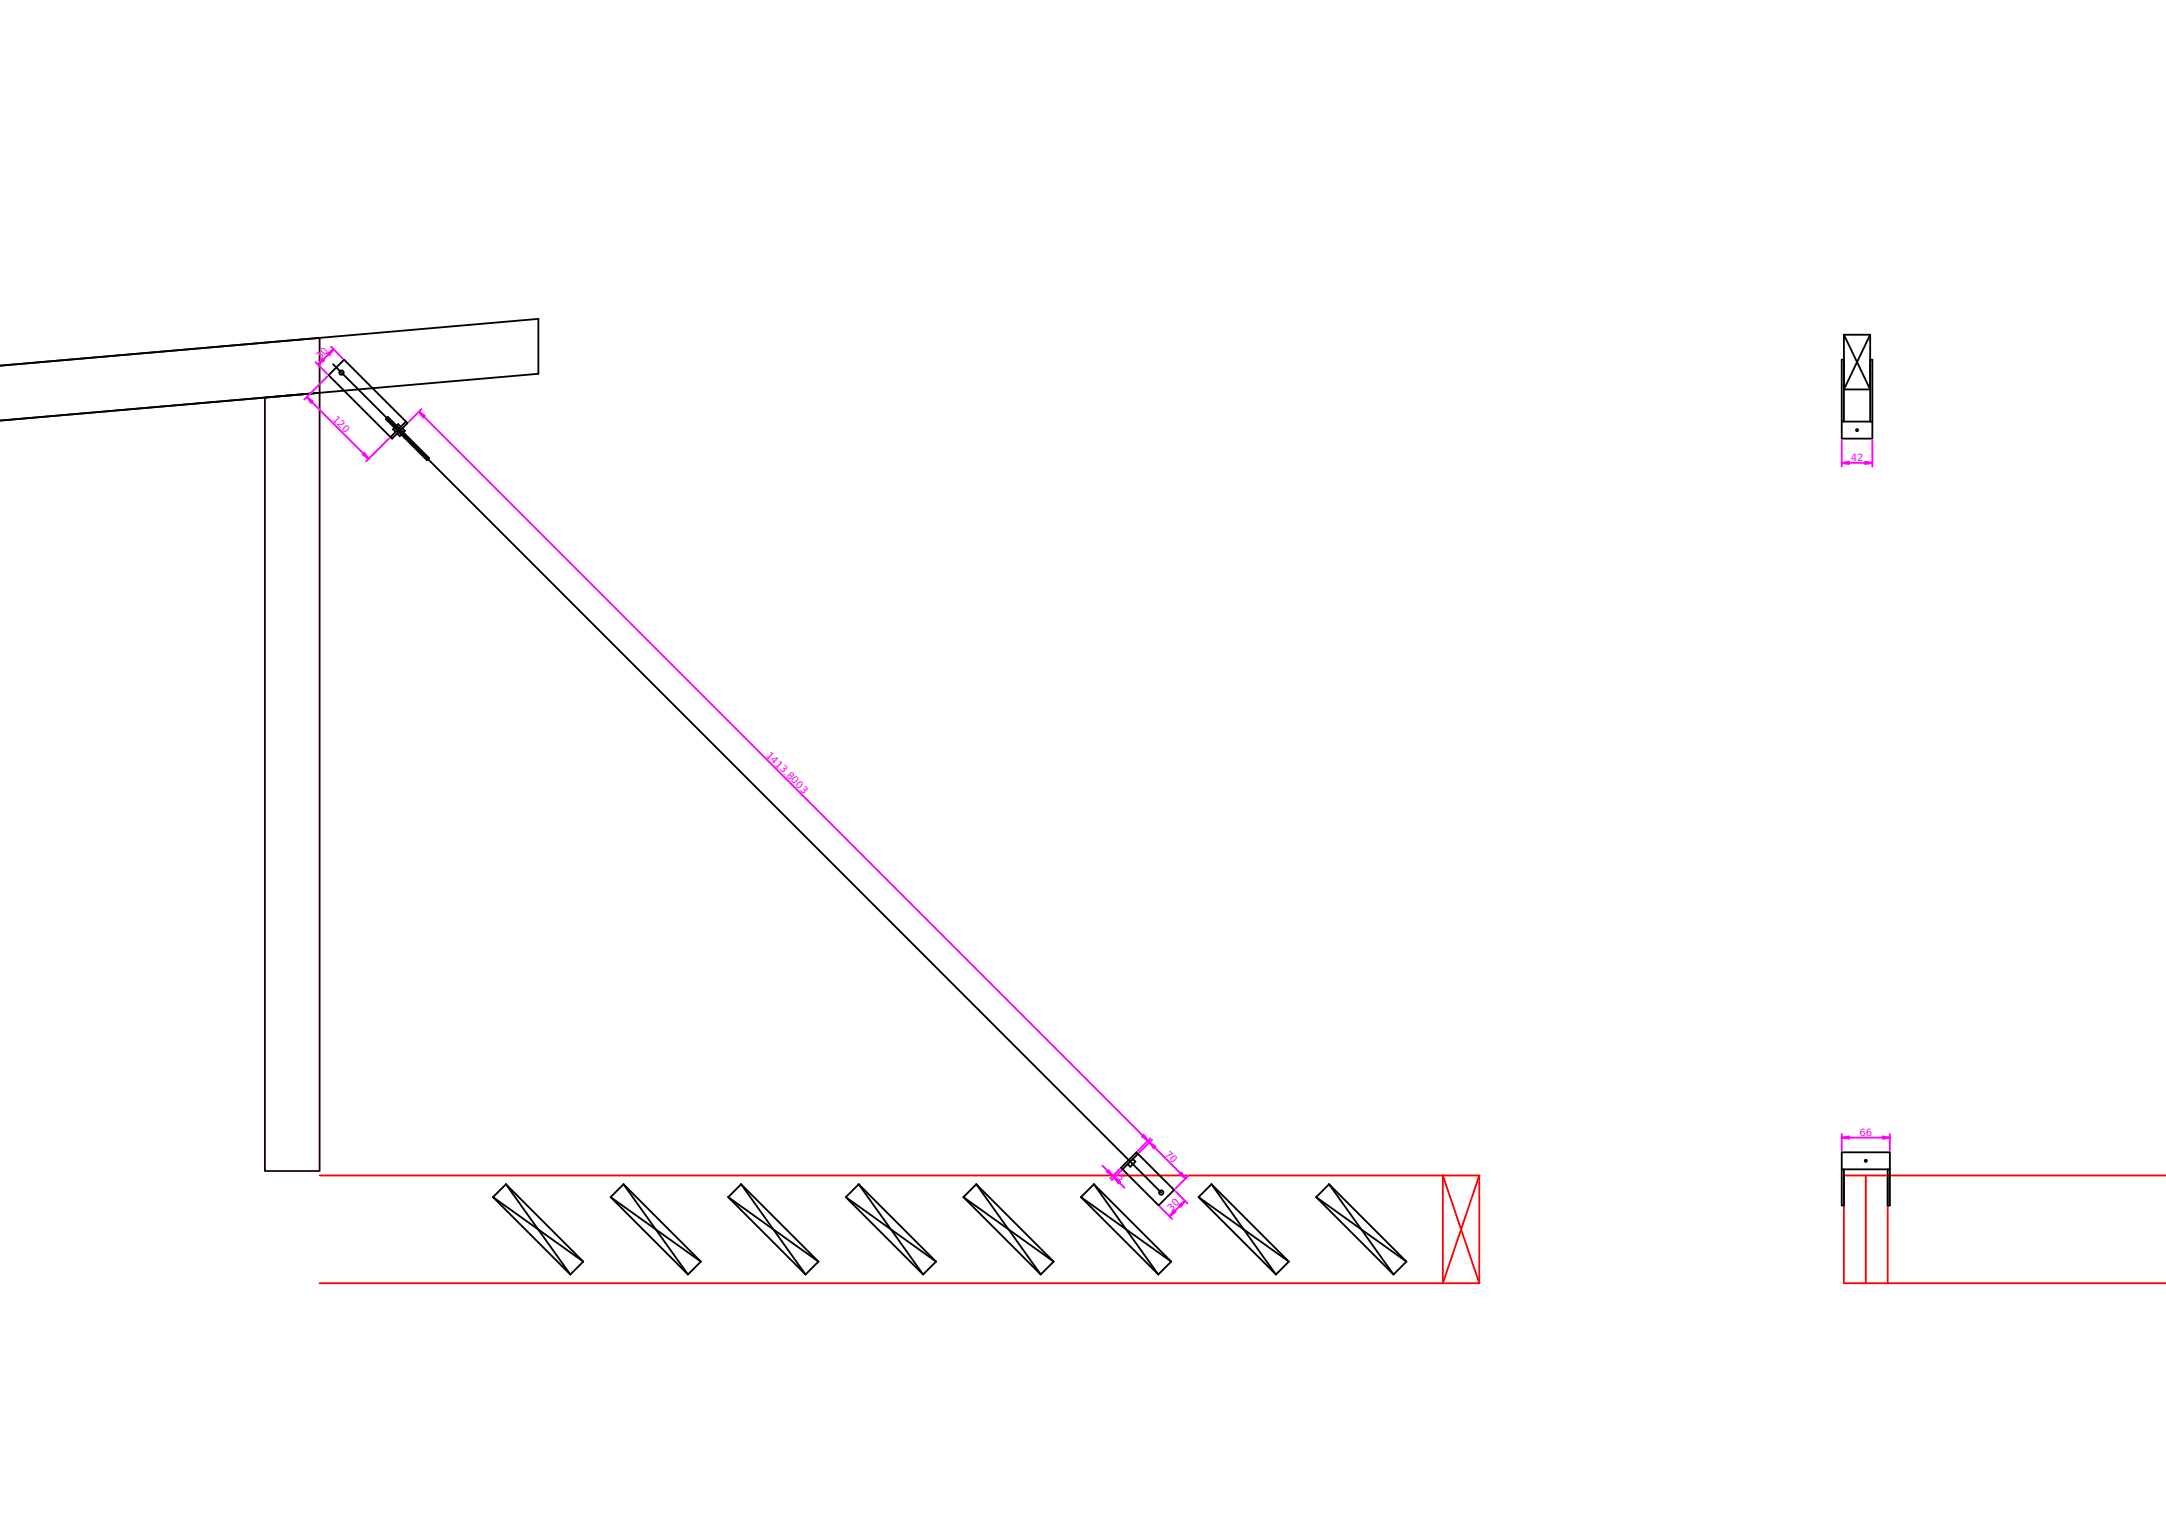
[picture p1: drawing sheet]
<svg xmlns="http://www.w3.org/2000/svg" width="297mm" height="210mm" viewBox="0 0 297 210" stroke-linecap="round" stroke-linejoin="round" font-family="sans-serif">
<defs><g id="words">
<g font-size="1.4" fill="#f0f">
<text x="43.9" y="49.4" transform="rotate(-45 43.9 49.4)">30</text>
<text x="45.5" y="57.5" transform="rotate(45 45.5 57.5)">120</text>
<text x="253.8" y="63.2">42</text>
<text x="105" y="103.6" transform="rotate(45 105 103.6)">1413.8003</text>
<text x="255" y="155.7">66</text>
<text x="153.1" y="161.4" transform="rotate(45 153.1 161.4)">3</text>
<text x="159.7" y="158.3" transform="rotate(45 159.7 158.3)">70</text>
<text x="160.6" y="166.2" transform="rotate(-45 160.6 166.2)">30</text>
</g>
</g></defs>
<path d="M0 50.1l43.8-3.8v7.6l-43.8 3.8M36.3 54.5l7.5-.6v106.6h-7.5z" fill="none" stroke="#260000" stroke-width=".25"/>
<g fill="none" stroke="#000" stroke-width=".25">
<path d="M0 50.1l73.8-6.4v7.5l-73.8 6.5M45.7 49.9l113.5 113.6M47.2 49.3l8.7 8.7-2.1 2.1-8.7-8.7zM52.9 57.4l.3-.2 5.7 5.6-.3 .3zM55 58.5l-.4-.3-.7 .7 .4 .3M55.2 58.7l.3 .4-.7 .7-.3-.4M55.7 57.8l-2.2 2.1M252.6 57.8h4.2M252.9 45.9l3.6 7.5h-3.6l3.6-7.5M252.9 45.9h3.6M252.9 45.9v11.9M252.9 49.3h-.3v10.8h4.2v-10.8h-.3"/>
<path d="M256.5 45.9v11.9M155.4 158.9l.3 .4-.7 .7-.4-.4M156.1 158.2l-2.2 2.1M67.6 164.1l10.6 10.6M67.6 164.1l12.4 8.9M69.4 162.4l10.6 10.6M69.4 162.4l-1.8 1.7M69.4 162.4l8.8 12.3M80 173l-1.8 1.7M83.7 164.1l10.6 10.6M83.7 164.1l12.4 8.9M85.5 162.4l10.6 10.6"/>
<path d="M85.5 162.4l-1.8 1.7M85.5 162.4l8.8 12.3M96.1 173l-1.8 1.7M99.9 164.1l10.6 10.6M99.9 164.1l12.3 8.9M101.6 162.4l10.6 10.6M101.6 162.4l-1.7 1.7M101.6 162.4l8.9 12.3M112.2 173l-1.7 1.7M116 164.1l10.6 10.6M116 164.1l12.4 8.9M117.8 162.4l10.6 10.6"/>
<path d="M117.8 162.4l-1.8 1.7M117.8 162.4l8.8 12.3M128.4 173l-1.8 1.7M132.1 164.1l10.6 10.6M132.1 164.1l12.4 8.9M133.9 162.4l10.6 10.6M133.9 162.4l-1.8 1.7M133.9 162.4l8.8 12.3M144.5 173l-1.8 1.7M148.2 164.1l10.7 10.6M148.2 164.1l12.4 8.9M150 162.4l10.6 10.6"/>
<path d="M150 162.4l-1.8 1.7M150 162.4l8.9 12.3M153.7 160.1l2.2-2.1 5.1 5.1-2.1 2.2zM160.6 173l-1.7 1.7M164.4 164.1l10.6 10.6M164.4 164.1l12.3 8.9M166.1 162.4l10.6 10.6M166.1 162.4l-1.7 1.7M166.1 162.4l8.9 12.3M176.7 173l-1.7 1.7M180.5 164.1l10.6 10.6M180.5 164.1l12.4 8.9"/>
<path d="M182.3 162.4l10.6 10.6M182.3 162.4l-1.8 1.7M182.3 162.4l8.8 12.3M192.9 173l-1.8 1.7M252.6 160.3h6.6M252.9 160.3v5h-.3v-7.3h6.6v7.3h-.3v-5"/>
<circle cx="46.8" cy="51.1" r=".3"/>
<circle cx="254.7" cy="59" r=".14"/>
<circle cx="255.9" cy="159.2" r=".14"/>
<circle cx="159.2" cy="163.5" r=".3"/>
</g>
<path d="M43.8 161.2h159.1M43.8 175.9h159.1M202.9 161.2v14.7M202.9 161.2l-5 14.7v-14.7l5 14.7M255.9 161.2v14.7M258.9 161.2v14.7M297.1 161.2h-44.2v14.7h44.2" fill="none" stroke="#f00" stroke-width=".25"/>
<path d="M157.6 156.6l5 5M158 156.3l-1.8 1.7M162.9 161.2l-1.7 1.8" fill="none" stroke="#f0f" stroke-width=".25"/>
<path d="M157.6 156.6l.9 .6-.3 .2z" fill="#f0f"/>
<path d="M157.6 156.6l.9 .6-.3 .2z" fill="#f0f" stroke="#f0f" stroke-width=".25"/>
<path d="M161.8 161l.2-.3 .6 .9z" fill="#f0f"/>
<path d="M161.8 161l.2-.3 .6 .9z" fill="#f0f" stroke="#f0f" stroke-width=".25"/>
<path d="M159.1 165.4l1.6 1.7M161.2 163.3l1.7 1.7M162.5 164.6l-2.1 2.2" fill="none" stroke="#f0f" stroke-width=".25"/>
<path d="M161 165.9l.2 .3-.8 .6z" fill="#f0f"/>
<path d="M161 165.9l.2 .3-.8 .6z" fill="#f0f" stroke="#f0f" stroke-width=".25"/>
<path d="M161.7 165.2l.8-.6-.6 .9z" fill="#f0f"/>
<path d="M161.7 165.2l.8-.6-.6 .9z" fill="#f0f" stroke="#f0f" stroke-width=".25"/>
<path d="M151.2 159.8l3 3.1M153.6 160.3l-1.4 1.3M153.8 160.5l-1.3 1.3" fill="none" stroke="#f0f" stroke-width=".25"/>
<path d="M151.8 160.6l.2-.2 .6 .8z" fill="#f0f"/>
<path d="M151.8 160.6l.2-.2 .6 .8z" fill="#f0f" stroke="#f0f" stroke-width=".25"/>
<path d="M152.8 161.4l.8 .6-.2 .3z" fill="#f0f"/>
<path d="M152.8 161.4l.8 .6-.2 .3z" fill="#f0f" stroke="#f0f" stroke-width=".25"/>
<path d="M252.6 155.5v2.2M252.6 156h6.6M259.2 155.5v2.2" fill="none" stroke="#f0f" stroke-width=".25"/>
<path d="M252.6 156l1-.2v.3z" fill="#f0f"/>
<path d="M252.6 156l1-.2v.3z" fill="#f0f" stroke="#f0f" stroke-width=".25"/>
<path d="M258.2 155.8l1 .2-1 .1z" fill="#f0f"/>
<path d="M258.2 155.8l1 .2-1 .1z" fill="#f0f" stroke="#f0f" stroke-width=".25"/>
<path d="M252.6 60.4v3.6M252.6 63.5h4.2M256.8 60.4v3.6" fill="none" stroke="#f0f" stroke-width=".25"/>
<path d="M252.6 63.5l1-.2v.3z" fill="#f0f"/>
<path d="M252.6 63.5l1-.2v.3z" fill="#f0f" stroke="#f0f" stroke-width=".25"/>
<path d="M255.8 63.3l1 .2-1 .1z" fill="#f0f"/>
<path d="M255.8 63.3l1 .2-1 .1z" fill="#f0f" stroke="#f0f" stroke-width=".25"/>
<path d="M42.1 54.4l8.5 8.5M44.9 51.6l-3.2 3.2M53.4 60.1l-3.2 3.2" fill="none" stroke="#f0f" stroke-width=".25"/>
<path d="M42.1 54.4l.8 .6-.2 .2z" fill="#f0f"/>
<path d="M42.1 54.4l.8 .6-.2 .2z" fill="#f0f" stroke="#f0f" stroke-width=".25"/>
<path d="M49.7 62.3l.3-.2 .6 .8z" fill="#f0f"/>
<path d="M49.7 62.3l.3-.2 .6 .8z" fill="#f0f" stroke="#f0f" stroke-width=".25"/>
<path d="M43.3 49.6l1.6 1.7M45.4 47.5l1.6 1.6M45.7 47.9l-2.1 2.1" fill="none" stroke="#f0f" stroke-width=".25"/>
<path d="M44.2 49.2l.3 .2-.9 .6z" fill="#f0f"/>
<path d="M44.2 49.2l.3 .2-.9 .6z" fill="#f0f" stroke="#f0f" stroke-width=".25"/>
<path d="M44.9 48.5l.8-.6-.5 .8z" fill="#f0f"/>
<path d="M44.9 48.5l.8-.6-.5 .8z" fill="#f0f" stroke="#f0f" stroke-width=".25"/>
<path d="M57.5 56.4l99.9 100M57.8 56.1l-1.7 1.7M157.8 156.1l-1.8 1.7" fill="none" stroke="#f0f" stroke-width=".25"/>
<path d="M57.5 56.4l.8 .6-.3 .3z" fill="#f0f"/>
<path d="M57.5 56.4l.8 .6-.3 .3z" fill="#f0f" stroke="#f0f" stroke-width=".25"/>
<path d="M156.6 155.8l.2-.2 .6 .8z" fill="#f0f"/>
<path d="M156.6 155.8l.2-.2 .6 .8z" fill="#f0f" stroke="#f0f" stroke-width=".25"/>
<use href="#words"/>
</svg>
